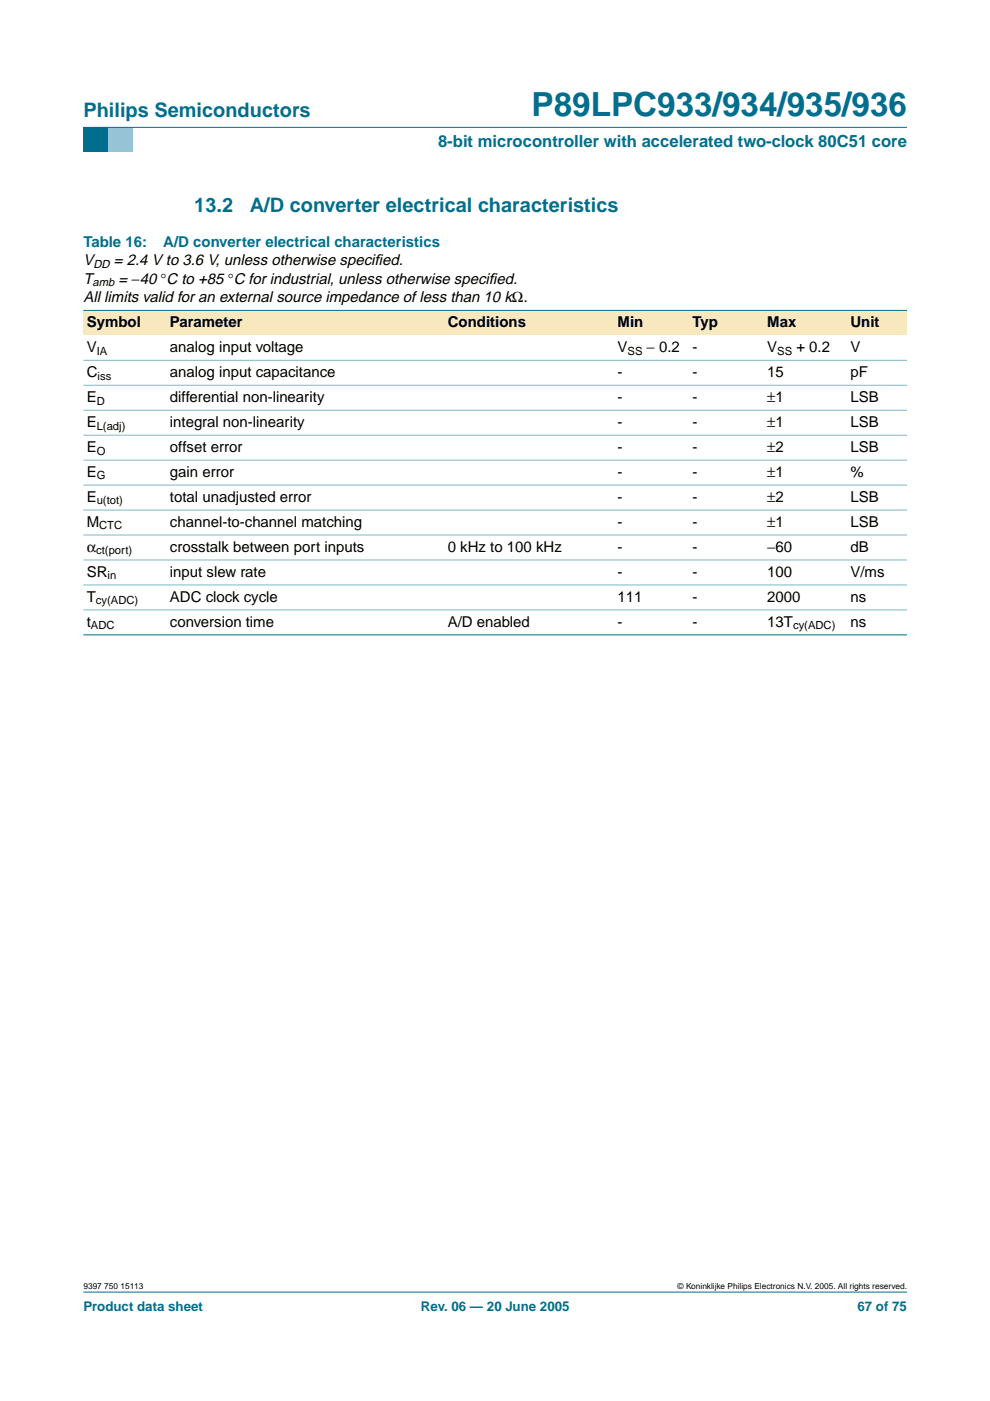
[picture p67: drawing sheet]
<svg xmlns="http://www.w3.org/2000/svg" width="210mm" height="297mm" viewBox="0 0 210 297" stroke-linecap="round" stroke-linejoin="round" font-family="sans-serif">
<defs><g id="words">
<text font-size="7.1" fill="#006e8c" x="112.7" y="24.7">P89LPC933/934/935/936</text>
<g font-size="4.2" fill="#006e8c">
<text x="17.7" y="24.9">Philips Semiconductors</text>
<text x="41.2" y="45">13.2</text>
<text x="53" y="45">A/D converter electrical characteristics</text>
</g>
<text font-size="3.5" fill="#006e8c" x="92.9" y="31.1">8-bit microcontroller with accelerated two-clock 80C51 core</text>
<g font-size="3.2" fill="#006e8c">
<text x="17.7" y="52.4">Table 16:</text>
<text x="34.6" y="52.4">A/D converter electrical characteristics</text>
</g>
<g font-size="3.2">
<text x="17.7" y="56.3">V</text>
<text x="24.1" y="56.3">= 2.4 V to 3.6 V, unless otherwise specif</text>
<text x="79.4" y="56.3">ied.</text>
<text x="17.7" y="64">All limits valid for an external source impedance of less than 10 kΩ.</text>
<text x="17.7" y="60.2">T</text>
<text x="25.1" y="60.2">= −40 °C to +85 °C for industrial, unless otherwise specif</text>
<text x="103.7" y="60.2">ied.</text>
<text x="18.4" y="69.3">Symbol</text>
<text x="36" y="69.3">Parameter</text>
<text x="94.9" y="69.3">Conditions</text>
<text x="130.9" y="69.3">Min</text>
<text x="146.8" y="69.3">Typ</text>
<text x="162.7" y="69.3">Max</text>
<text x="180.3" y="69.3">Unit</text>
<text x="18.4" y="74.6">V</text>
<text x="36" y="74.6">analog input voltage</text>
<text x="130.9" y="74.6">V</text>
<text x="137.1" y="74.6">− 0.2</text>
<text x="146.8" y="74.6">-</text>
<text x="162.7" y="74.6">V</text>
<text x="168.9" y="74.6">+ 0.2</text>
<text x="180.3" y="74.6">V</text>
<text x="18.4" y="79.9">C</text>
<text x="36" y="79.9">analog input capacitance</text>
<text x="130.9" y="79.9">-</text>
<text x="146.8" y="79.9">-</text>
<text x="162.7" y="79.9">15</text>
<text x="180.3" y="79.9">pF</text>
<text x="18.4" y="85.2">E</text>
<text x="36" y="85.2">differential non-linearity</text>
<text x="130.9" y="85.2">-</text>
<text x="146.8" y="85.2">-</text>
<text x="162.7" y="85.2">±1</text>
<text x="180.3" y="85.2">LSB</text>
<text x="18.4" y="90.5">E</text>
<text x="18.4" y="95.8">E</text>
<text x="36" y="90.5">integral non-linearity</text>
<text x="36" y="95.8">offset error</text>
<text x="130.9" y="90.5">-</text>
<text x="130.9" y="95.8">-</text>
<text x="146.8" y="90.5">-</text>
<text x="146.8" y="95.8">-</text>
<text x="162.7" y="90.5">±1</text>
<text x="162.7" y="95.8">±2</text>
<text x="180.3" y="90.5">LSB</text>
<text x="180.3" y="95.8">LSB</text>
<text x="18.4" y="101.1">E</text>
<text x="36" y="101.1">gain error</text>
<text x="130.9" y="101.1">-</text>
<text x="146.8" y="101.1">-</text>
<text x="162.7" y="101.1">±1</text>
<text x="180.3" y="101.1">%</text>
<text x="18.4" y="106.4">E</text>
<text x="36" y="106.4">total unadjusted error</text>
<text x="130.9" y="106.4">-</text>
<text x="146.8" y="106.4">-</text>
<text x="162.7" y="106.4">±2</text>
<text x="180.3" y="106.4">LSB</text>
<text x="18.4" y="111.7">M</text>
<text x="36" y="111.7">channel-to-channel matching</text>
<text x="130.9" y="111.7">-</text>
<text x="146.8" y="111.7">-</text>
<text x="162.7" y="111.7">±1</text>
<text x="180.3" y="111.7">LSB</text>
<text x="18.4" y="117">α</text>
<text x="36" y="117">crosstalk between port inputs</text>
<text x="94.9" y="117">0 kHz to 100 kHz</text>
<text x="130.9" y="117">-</text>
<text x="146.8" y="117">-</text>
<text x="162.7" y="117">−60</text>
<text x="180.3" y="117">dB</text>
<text x="18.4" y="122.3">SR</text>
<text x="36" y="122.3">input slew rate</text>
<text x="130.9" y="122.3">-</text>
<text x="146.8" y="122.3">-</text>
<text x="162.7" y="122.3">100</text>
<text x="180.3" y="122.3">V/ms</text>
<text x="18.4" y="127.5">T</text>
<text x="36" y="127.5">ADC clock cycle</text>
<text x="130.9" y="127.5">111</text>
<text x="146.8" y="127.5">-</text>
<text x="162.7" y="127.5">2000</text>
<text x="180.3" y="127.5">ns</text>
<text x="18.4" y="132.8">t</text>
<text x="36" y="132.8">conversion time</text>
<text x="94.9" y="132.8">A/D enabled</text>
<text x="130.9" y="132.8">-</text>
<text x="146.8" y="132.8">-</text>
<text x="162.7" y="132.8">13T</text>
<text x="180.3" y="132.8">ns</text>
</g>
<g font-size="2.8" fill="#006e8c">
<text x="17.7" y="278">Product data sheet</text>
<text x="89.2" y="278">Rev. 06 — 20 June 2005</text>
<text x="181.8" y="278">67 of 75</text>
</g>
<g font-size="2.4">
<text x="19.8" y="56.9">DD</text>
<text x="19.6" y="60.7">amb</text>
<text x="20.5" y="75.2">IA</text>
<text x="133" y="75.2">SS</text>
<text x="164.8" y="75.2">SS</text>
<text x="20.7" y="80.5">iss</text>
<text x="20.5" y="85.8">D</text>
<text x="20.5" y="91.1">L(adj)</text>
<text x="20.5" y="96.4">O</text>
<text x="20.5" y="101.7">G</text>
<text x="20.5" y="107">u(tot)</text>
<text x="21" y="112.2">CTC</text>
<text x="20.4" y="117.5">ct(port)</text>
<text x="22.8" y="122.8">in</text>
<text x="20.3" y="128.1">cy(ADC)</text>
<text x="19.3" y="133.4">ADC</text>
<text x="168.1" y="133.4">cy(ADC)</text>
</g>
<g font-size="1.8">
<text x="17.7" y="273.4">9397 750 15113</text>
<text x="143.7" y="273.4">© Koninklijke Philips Electronics N.V. 2005. All rights reserved.</text>
</g>
</g></defs>
<path d="M17.7 273.9h174.6z" fill="#006e8c" stroke="#006e8c" stroke-width=".21"/>
<path d="M17.7 27h5.3v5.3h-5.3z" fill-rule="evenodd" fill="#006e8c"/>
<path d="M23 27h5.3v5.3h-5.3z" fill-rule="evenodd" fill="#96c4d6"/>
<path d="M17.7 27h174.6z" fill="#006e8c" stroke="#006e8c" stroke-width=".21"/>
<g fill="#f7e8bd">
<path d="M17.7 65.8h17.6v5.3h-17.6z" fill-rule="evenodd"/>
<path d="M35.3 65.8h58.9v5.3h-58.9z" fill-rule="evenodd"/>
<path d="M94.2 65.8h26.9v5.3h-26.9z" fill-rule="evenodd"/>
<path d="M121.1 65.8h9.1v5.3h-9.1z" fill-rule="evenodd"/>
<path d="M130.2 65.8h15.9v5.3h-15.9z" fill-rule="evenodd"/>
<path d="M146.1 65.8h15.9v5.3h-15.9z" fill-rule="evenodd"/>
<path d="M162 65.8h17.6v5.3h-17.6z" fill-rule="evenodd"/>
<path d="M179.6 65.8h12.7v5.3h-12.7z" fill-rule="evenodd"/>
</g>
<g fill="#006e8c" stroke="#006e8c" stroke-width=".21">
<path d="M17.7 65.8h174.6z"/>
<path d="M17.7 134.6h174.6z"/>
</g>
<g fill="#80b6c6" stroke="#80b6c6" stroke-width=".21">
<path d="M17.7 76.4h174.6z"/>
<path d="M17.7 81.7h174.6z"/>
<path d="M17.7 87h174.6z"/>
<path d="M17.7 92.3h174.6z"/>
<path d="M17.7 97.6h174.6z"/>
<path d="M17.7 102.9h174.6z"/>
<path d="M17.7 108.1h174.6z"/>
<path d="M17.7 113.4h174.6z"/>
<path d="M17.7 118.7h174.6z"/>
<path d="M17.7 124h174.6z"/>
<path d="M17.7 129.3h174.6z"/>
</g>
<use href="#words"/>
</svg>
